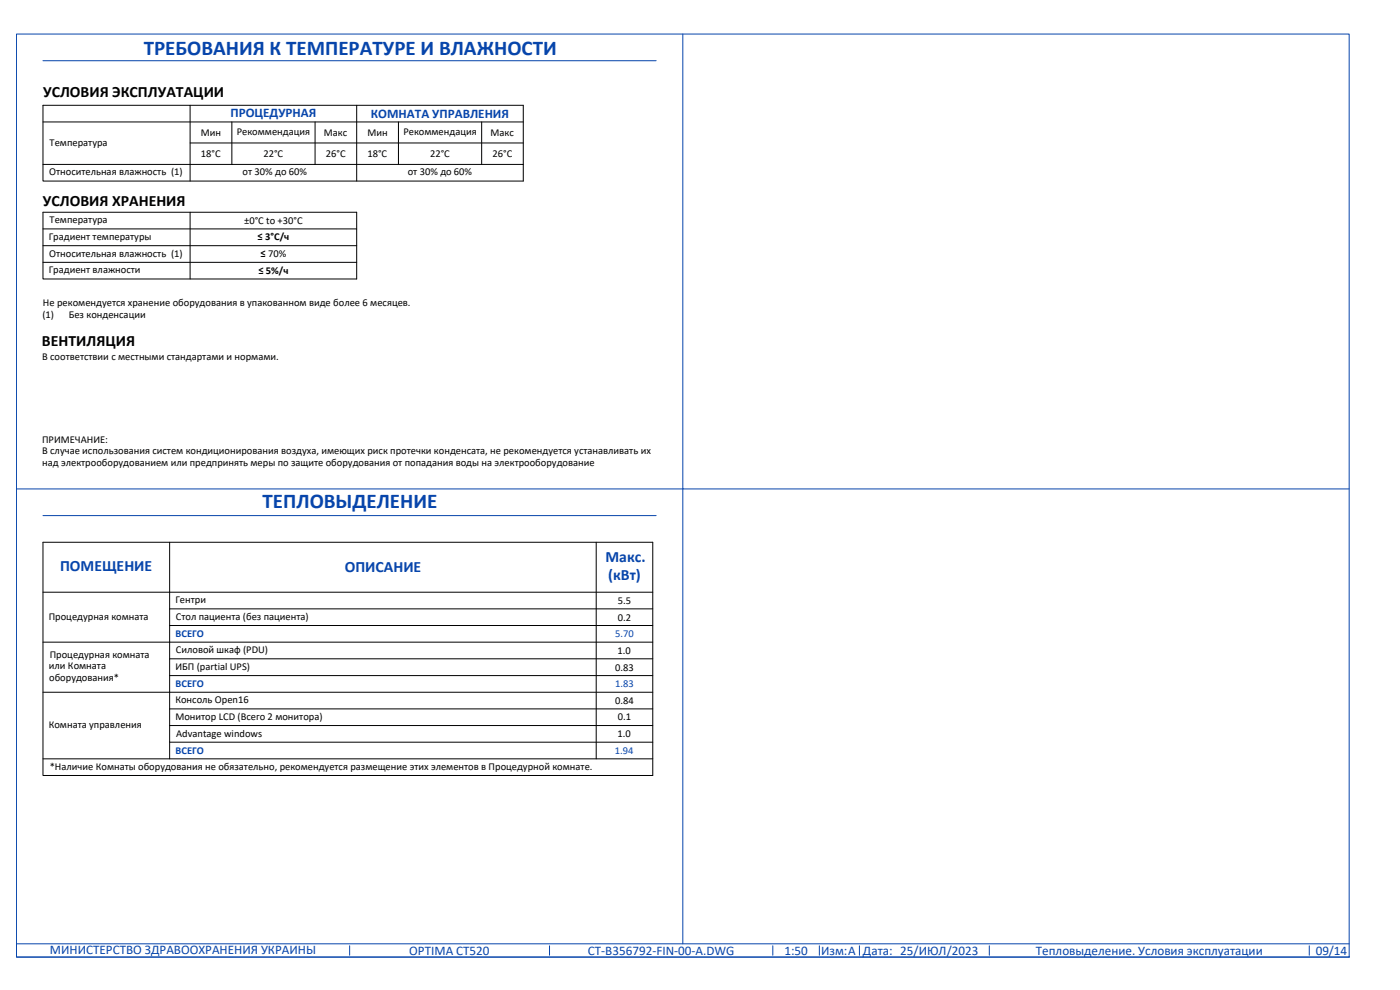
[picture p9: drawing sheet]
<svg xmlns="http://www.w3.org/2000/svg" width="420mm" height="297mm" viewBox="0 0 420 297" stroke-linecap="round" stroke-linejoin="round" font-family="sans-serif">
<defs><g id="words">
<g font-size="6.3" fill="#0745ab">
<text x="43.1" y="16.6">ТРЕБОВАНИЯ К ТЕМПЕРАТУРЕ И ВЛАЖНОСТИ</text>
<text x="78.8" y="152.5">ТЕПЛОВЫДЕЛЕНИЕ</text>
</g>
<g font-size="4.7">
<text x="12.9" y="29.2">УСЛОВИЯ ЭКСПЛУАТАЦИИ</text>
<text x="12.9" y="61.7">УСЛОВИЯ ХРАНЕНИЯ</text>
<text x="12.6" y="103.9">ВЕНТИЛЯЦИЯ</text>
</g>
<g font-size="4.7" fill="#0745ab">
<text x="18" y="171.3">ПОМЕЩЕНИЕ</text>
<text x="103.4" y="171.7">ОПИСАНИЕ</text>
<text x="181.7" y="168.6">Макс.</text>
<text x="182.5" y="173.9">(кВт)</text>
</g>
<g font-size="3.9" fill="#0745ab">
<text x="69.2" y="35">ПРОЦЕДУРНАЯ</text>
<text x="111.3" y="35.3">КОМНАТА УПРАВЛЕНИЯ</text>
<text x="15" y="286.1">МИНИСТЕРСТВО ЗДРАВООХРАНЕНИЯ УКРАИНЫ</text>
<text x="122.8" y="286.4">OPTIMA CT520</text>
<text x="176.4" y="286.4">CT-B356792-FIN-00-A.DWG</text>
<text x="235.4" y="286.4">1:50</text>
<text x="246.4" y="286.4">Изм:A</text>
<text x="259" y="286.4">Дата: 25/ИЮЛ/2023</text>
<text x="310.9" y="286.4">Тепловыделение. Условия эксплуатации</text>
<text x="394.9" y="286.4">09/14</text>
</g>
<g font-size="3.2">
<text x="60.3" y="40.7">Мин</text>
<text x="71.1" y="40.5">Рекоммендация</text>
<text x="97.2" y="40.7">Макс</text>
<text x="110.3" y="40.7">Мин</text>
<text x="121.1" y="40.5">Рекоммендация</text>
<text x="147.2" y="40.7">Макс</text>
<text x="14.9" y="43.7">Температура</text>
<text x="60.3" y="47.1">18°C</text>
<text x="79.1" y="47.1">22°C</text>
<text x="97.8" y="47.1">26°C</text>
<text x="110.3" y="47.1">18°C</text>
<text x="129.1" y="47.1">22°C</text>
<text x="147.8" y="47.1">26°C</text>
<text x="14.8" y="52.6">Относительная влажность (1)</text>
<text x="72.8" y="52.6">от 30% до 60%</text>
<text x="122.4" y="52.6">от 30% до 60%</text>
<text x="14.6" y="71.9">Градиент температуры</text>
<text x="14.9" y="66.9">Температура</text>
<text x="73.3" y="67.2">±0°C to +30°C</text>
<text x="14.8" y="77">Относительная влажность (1)</text>
<text x="77.3" y="72.1">≤ 3°C/ч</text>
<text x="78.2" y="77.2">≤ 70%</text>
<text x="14.6" y="81.9">Градиент влажности</text>
<text x="77.5" y="82.1">≤ 5%/ч</text>
<text x="12.7" y="95.4">(1)</text>
<text x="12.9" y="91.9">Не рекомендуется хранение оборудования в упакованном виде более 6 месяцев.</text>
<text x="20.6" y="95.4">Без конденсации</text>
<text x="12.6" y="107.9">В соответствии с местными стандартами и нормами.</text>
<text x="12.6" y="133">ПРИМЕЧАНИЕ:</text>
<text x="12.6" y="136.3">В случае использования систем кондиционирования воздуха, имеющих риск протечки конденсата, не рекомендуется устанавливать их</text>
<text x="12.7" y="139.8">над электрооборудованием или предпринять меры по защите оборудования от попадания воды на электрооборудование</text>
<text x="14.6" y="185.9">Процедурная комната</text>
<text x="52.6" y="180.9">Гентри</text>
<text x="185.4" y="181.2">5.5</text>
<text x="52.8" y="186">Стол пациента (без пациента)</text>
<text x="185.4" y="186.2">0.2</text>
<text x="14.9" y="197.5">Процедурная комната</text>
<text x="52.8" y="196">Силовой шкаф (PDU)</text>
<text x="185.4" y="196.2">1.0</text>
<text x="14.7" y="200.8">или Комната</text>
<text x="52.6" y="201">ИБП (partial UPS)</text>
<text x="184.6" y="201.2">0.83</text>
<text x="14.8" y="204.3">оборудования*</text>
<text x="52.6" y="210.9">Консоль Open16</text>
<text x="52.6" y="216">Монитор LCD (Всего 2 монитора)</text>
<text x="184.6" y="211.2">0.84</text>
<text x="14.6" y="218.4">Комната управления</text>
<text x="52.9" y="221">Advantage windows</text>
<text x="185.4" y="221.2">1.0</text>
<text x="185.4" y="216.2">0.1</text>
<text x="14.9" y="231">*Наличие Комнаты оборудования не обязательно, рекомендуется размещение этих элементов в Процедурной комнате.</text>
</g>
<g font-size="3.2" fill="#0745ab">
<text x="52.7" y="191.2">ВСЕГО</text>
<text x="184.6" y="191.2">5.70</text>
<text x="52.7" y="206.2">ВСЕГО</text>
<text x="184.6" y="206.2">1.83</text>
<text x="52.7" y="226.2">ВСЕГО</text>
<text x="184.5" y="226.2">1.94</text>
</g>
</g></defs>
<!-- layer: 0 -->
<g fill="none" stroke="#0745ab" stroke-width=".3">
<path d="M4.9 10.2h400v277h-400zM12.9 18.2h184M204.9 10.2v136.5h200M4.9 146.7h200v136.5M12.9 154.7h184M104.9 283.8v2.8M164.9 283.8v2.8M231.9 283.8v2.8M245.9 283.8v2.8M257.9 283.8v2.8M296.9 283.8v2.8M392.9 283.8v2.8"/>
<path d="M404.9 283.2h-400v4h400"/>
</g>
<!-- layer: GE-SPECIFICATIONS -->
<g fill="none" stroke="#000" stroke-width=".3">
<path d="M12.9 162.7h183v70h-183zM12.9 177.7h183M50.9 162.7v65M178.9 162.7v65M12.9 192.7h183M50.9 182.7h145M50.9 187.7h145M50.9 197.7h145M12.9 207.7h183M50.9 202.7h145M50.9 212.7h145M50.9 217.7h145"/>
<path d="M12.9 227.7h183M50.9 222.7h145"/>
</g>
<!-- layer: 0 -->
<g fill="none" stroke="#000" stroke-width=".3">
<path d="M12.9 31.6h144.1v22.7h-144.1zM12.9 36.6h144.1M57.1 31.6v22.7M69.6 36.6v12.7M94.6 36.6v12.7M107 31.6v22.7M119.6 36.6v12.7M144.6 36.6v12.7M12.9 49.3h144.1M57.1 42.9h99.9M12.9 63.7h94.1v20h-94.1zM12.9 68.7h94.1"/>
<path d="M12.9 73.7h94.1M12.9 78.7h94.1M57.1 63.7v20"/>
</g>
<use href="#words"/>
</svg>
